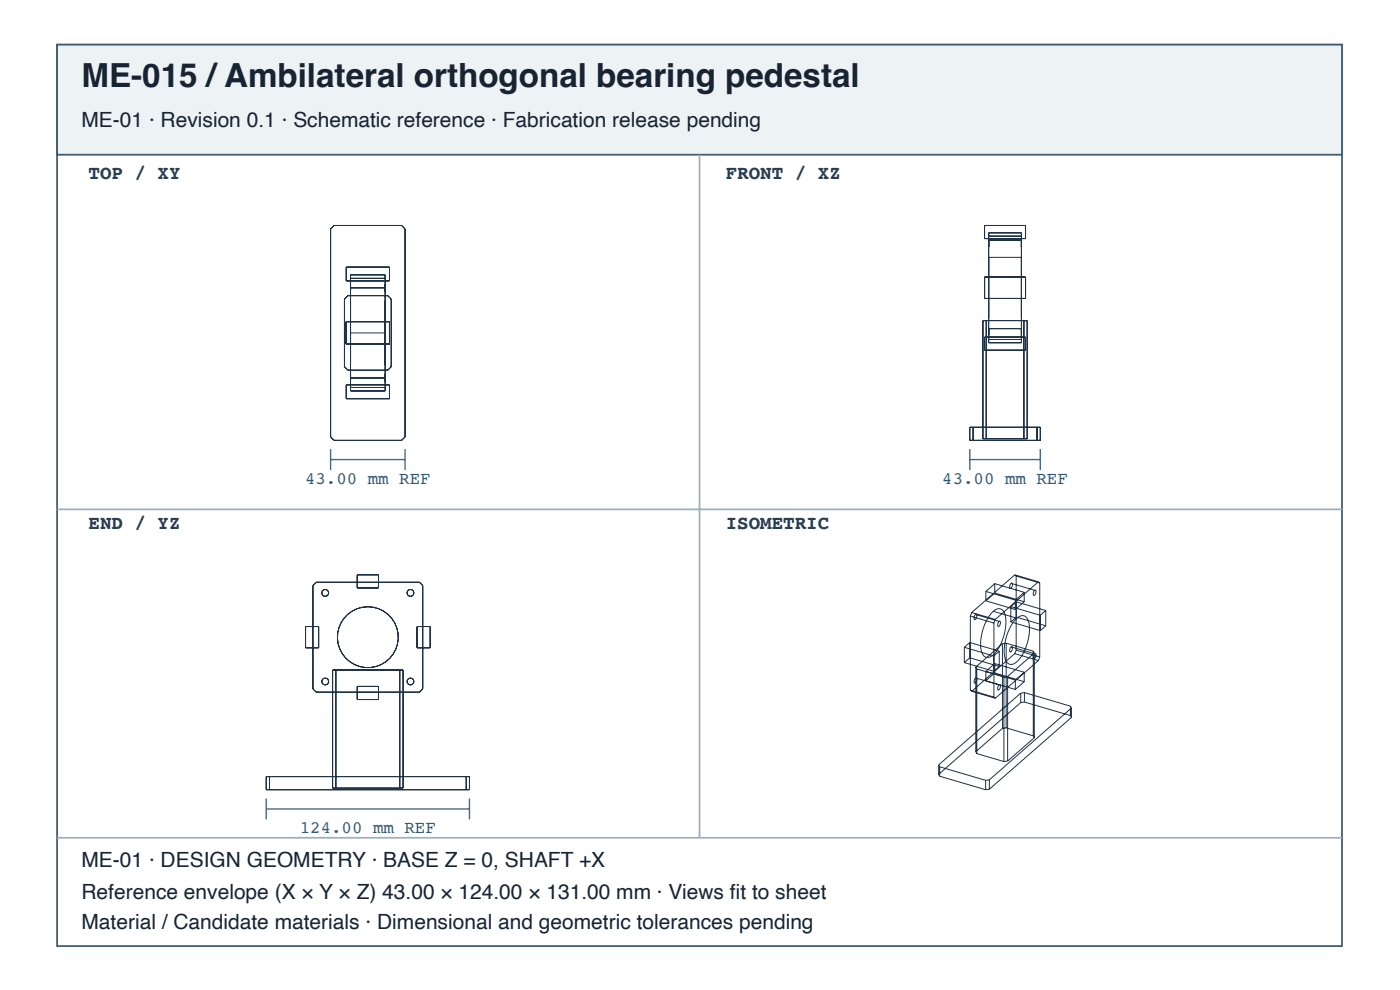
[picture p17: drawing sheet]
<svg xmlns="http://www.w3.org/2000/svg" width="297mm" height="210mm" viewBox="0 0 297 210" stroke-linecap="round" stroke-linejoin="round" font-family="sans-serif">
<defs><g id="words">
<text font-size="7" fill="#182431" x="17.3" y="18.4">ME-015 /Ambilateral orthogonal bearing pedestal</text>
<g font-size="4.4" fill="#182431">
<text x="17.3" y="26.9">ME-01 · Revision 0.1 · Schematic reference · Fabrication release pending</text>
<text x="17.3" y="183.9">ME-01 · DESIGN GEOMETRY · BASE Z = 0, SHAFT +X</text>
<text x="17.3" y="190.6">Reference envelope (X × Y × Z) 43.00 × 124.00 × 131.00 mm · Views fi t to sheet</text>
<text x="17.3" y="196.9">Material / Candidate materials · Dimensional and geometric tolerances pending</text>
</g>
<g font-size="4.1" fill="#263d52">
<text x="18.8" y="38">TOP / XY</text>
<text x="154" y="38">FRONT / XZ</text>
<text x="18.8" y="112.1">END / YZ</text>
<text x="154" y="112.1">ISOMETRIC</text>
</g>
<g font-size="3.7" fill="#335b78">
<text x="64.7" y="102.6">43.00 mm REF</text>
<text x="199.9" y="102.6">43.00 mm REF</text>
<text x="63.6" y="176.7">124.00 mm REF</text>
</g>
</g></defs>
<path d="M12.1 9.5h272.6v191.1h-272.6z" fill="none" stroke="#405a70" stroke-width=".37"/>
<path d="M12.1 9.5h272.6v23.3h-272.6z" fill="#edf2f5"/>
<path d="M12.1 9.5h272.6v23.3h-272.6z" fill="none" stroke="#405a70" stroke-width=".37"/>
<path d="M148.4 32.8v144.8M12.1 108h272.6M12.1 177.6h272.6" fill="none" stroke="#9daebc" stroke-width=".37"/>
<g fill="none" stroke="#203246" stroke-width=".21">
<path d="M70.1 48.5l.8-.7h14.3l.7 .7v44.1l-.7 .8h-14.3l-.8-.8zM73.4 56.6h9.2v3h-9.2zM74.4 58.3h7.3v24.6h-7.3zM74.4 59h7.3M208.9 47.8h8.7v2.8h-8.7zM208.9 58.8h8.7v4.5h-8.7zM209.7 50.9v1.5zM209.7 54.6v12.8zM209.7 49.4h7v23.3h-7zM209.7 50.1h7M209.7 50.9h7M209.7 54.6h7"/>
<path d="M216.7 50.9v1.5zM216.7 54.6v12.8zM73.1 63.4l.7-.7h8.5l.7 .7v14.3l-.7 .8h-8.5l-.7-.8zM73.4 68.2h9.2v4.8h-9.2zM74.4 79.4v1.5zM74.4 63.8v13.6zM74.4 60.3v1.5zM74.4 70.6h7.3M74.4 61h7.3M81.7 79.4v1.5zM81.7 63.8v13.6zM81.7 60.3v1.5z"/>
<path d="M208.5 68h9.4v25h-9.4zM208.9 71.5h8.7v2.7h-8.7zM209.2 68v25M209.7 69.7v1.4zM209.7 72h7M209.7 69.7h7M216.7 69.7v1.4zM217.2 68v25M73.4 81.6h9.2v2.9h-9.2zM74.4 82.2h7.3M74.4 80.1h7.3M205.7 90.6h15v2.8h-15z"/>
<path d="M206.4 90.6v2.8M220 90.6v2.8M64.8 132.8h2.8v4.6h-2.8zM66.4 124.1l.7-.7h21.9l.7 .7v21.9l-.7 .7h-21.9l-.7-.7zM75.8 121.9h4.5v2.8h-4.5zM88.5 132.8h2.8v4.6h-2.8zM204.6 137.2v3.3M204.6 137.2l6.2 1.9M205.7 136.2v3.3M205.7 139.5l-1.1 1M205.7 136.2l-1.1 1M205.7 139.5l6.3 1.8"/>
<path d="M205.7 136.2l6.3 1.9M205.9 130.6l5 1.5M205.9 130.6v15.7M206.1 129.9l5.1 1.4M206.1 129.9l-.2 .7M206.9 130.3l.2-.1a.83 .83 0 0 1-.3 1.2 .77 .77 0 0 1 .1-1.1zM206.9 130.3l5 1.4M209.2 125.4v2M209.2 127.4l6.2 1.8M209.2 125.4l6.2 1.8M210.7 129.6a1.42 1.42 0 0 1 1.7-.5 1.42 1.42 0 0 1 .9 1.5 10.1 10.1 0 0 1-2.8 8.4 1.32 1.32 0 0 1-1.4 .3 1.32 1.32 0 0 1-.9-1.1 10.1 10.1 0 0 1 2.5-8.6zM210.7 129.6l5 1.5"/>
<path d="M210.8 139.1v3.2M210.9 132.1v15.7M211 123.7l-1.8 1.7M211 123.7v2M211 125.7l-1.8 1.7M211 125.7l6.3 1.9M211 123.7l6.3 1.9M211.2 131.3l-.3 .8M211.9 131.7h.2a.83 .83 0 0 1-.3 1.1 .77 .77 0 0 1 .1-1.1zM212 138.1l-1.2 1M212 138.1v3.2M212.7 136.5v17.9"/>
<path d="M212.7 136.5l-5.7 4.9M213.5 136.4v17.9M213.5 136.4l5.7 1.7M213.5 136.4l-.8 .1M214.4 131.9l1.2-1.1 6.3 1.9M214.4 128.6l1.2-1 6.3 1.8M214.4 128.6v3.3M214.4 128.6l6.3 1.9M214.4 131.9l6.3 1.8M214.5 123.7l.1-.1a.83 .83 0 0 1-.3 1.2 .77 .77 0 0 1 .2-1.1zM214.5 137.1h.1a.83 .83 0 0 1-.3 1.1 .77 .77 0 0 1 .2-1.1zM214.5 123.7l5 1.4"/>
<path d="M214.5 137.1l5 1.5M215.3 121.9l5 1.4M215.3 121.9l-9.2 8M215.3 121.9l.3 .2M215.3 138.6l-9.2 8M215.3 138.6l5 1.4M215.4 127.2v2M215.6 122.1v15.7M215.6 137.8l-.3 .8M215.6 122.1l5 1.5M215.6 137.8l5 1.5M215.7 131.1a1.42 1.42 0 0 1 1.7-.5 1.42 1.42 0 0 1 .9 1.4 10.1 10.1 0 0 1-2.8 8.5 1.32 1.32 0 0 1-1.4 .3 1.32 1.32 0 0 1-.9-1.1 10.1 10.1 0 0 1 2.5-8.6z"/>
<path d="M217.3 125.6l-1.9 1.6M217.3 125.6v2M217.3 127.6l-1.9 1.6M219.2 138.1v17.9M219.2 138.1l.2 .4M219.4 138.5v17.9M219.4 138.5l-5.6 4.9M219.5 125.1h.1a.83 .83 0 0 1-.3 1.2 .77 .77 0 0 1 .2-1.2zM219.5 138.6l.1-.1a.83 .83 0 0 1-.3 1.2 .77 .77 0 0 1 .2-1.1zM220.3 123.3l-9.1 8M220.3 123.3l.3 .3M220.6 123.6v15.7"/>
<path d="M220.6 139.3l-.3 .7M220.7 130.5v3.2M221.9 129.4l-1.2 1.1M221.9 129.4v3.3M221.9 132.7l-1.2 1M70.6 142h14.9v25.1h-14.9zM71.3 142v25.1M75.8 145.5h4.5v2.8h-4.5zM84.8 142v25.1M204.6 140.5l6.2 1.8M205.9 146.3l5 1.5M205.9 146.3l.2 .3"/>
<path d="M206.1 146.6l5.1 1.4M206.9 143.7h.2a.83 .83 0 0 1-.3 1.1 .77 .77 0 0 1 .1-1.1zM206.9 143.7l5 1.5M207 141.4v18M207 159.4l.2 .4M207 141.4l.2 .4M207.2 141.8v18M207.2 159.8l5.8 1.7M207.2 141.8l5.8 1.7M209.2 142.3v2M209.2 142.3l6.2 1.9M209.2 144.3l6.2 1.9"/>
<path d="M210.9 147.8l.3 .2M211 140.7v2M211 142.7l-1.8 1.6M211 140.7l-1.8 1.6M211 140.7l6.3 1.8M211 142.7l6.3 1.8M211.9 145.2l.2-.1a.83 .83 0 0 1-.3 1.2 .77 .77 0 0 1 .1-1.1zM212 141.3l-1.2 1M212.7 154.4l-5.7 5M213 143.5v18M213.5 154.3l5.7 1.7M213.5 154.3l-.8 .1"/>
<path d="M213.8 143.4v18M213.8 143.4l-.8 .1M215.4 144.2v2M216.5 147v1.9M216.5 148.9l-17.4 15.3M216.5 147l-17.4 15.2M217.3 142.5v2M217.3 144.5l-1.9 1.7M217.3 142.5l-1.9 1.7M217.3 146.8v2M217.3 148.8l9.8 2.9M217.3 146.8l9.8 2.9"/>
<path d="M217.3 148.8l-.8 .1M217.3 146.8l-.8 .2M219.2 156l.2 .4M219.4 156.4l-5.6 5M220.3 140l-9.1 8M227.1 149.7v2M227.1 151.7l.2 .4M227.1 149.7l.2 .4M227.3 150.1v2M227.3 152.1l-17.4 15.2M227.3 150.1l-17.4 15.2M56.5 164.6h43.1v2.8h-43.1z"/>
<path d="M57.2 164.6v2.8M98.9 164.6v2.8M199.1 162.2v2M199.1 164.2l.2 .4M199.1 162.2l.2 .4M199.3 162.6v2M199.3 164.6l9.8 2.8M199.3 162.6l9.8 2.8M209.1 165.4v2M209.9 165.3v2M209.9 167.3l-.8 .1M209.9 165.3l-.8 .1"/>
<path d="M213.8 161.4l-.8 .1"/>
<circle cx="69" cy="125.7" r=".73"/>
<circle cx="78" cy="135.1" r="6.5"/>
<circle cx="87.1" cy="125.7" r=".73"/>
<circle cx="69" cy="144.5" r=".73"/>
<circle cx="87.1" cy="144.5" r=".73"/>
</g>
<path d="M70.1 95.2v4.5M70.1 97.4h15.8M85.9 95.2v4.5M205.7 97.4h15M205.7 95.2v4.5M220.7 95.2v4.5M56.5 169.3v4.4M56.5 171.5h43.1M99.6 169.3v4.4" fill="none" stroke="#466b86" stroke-width=".3"/>
<use href="#words"/>
</svg>
